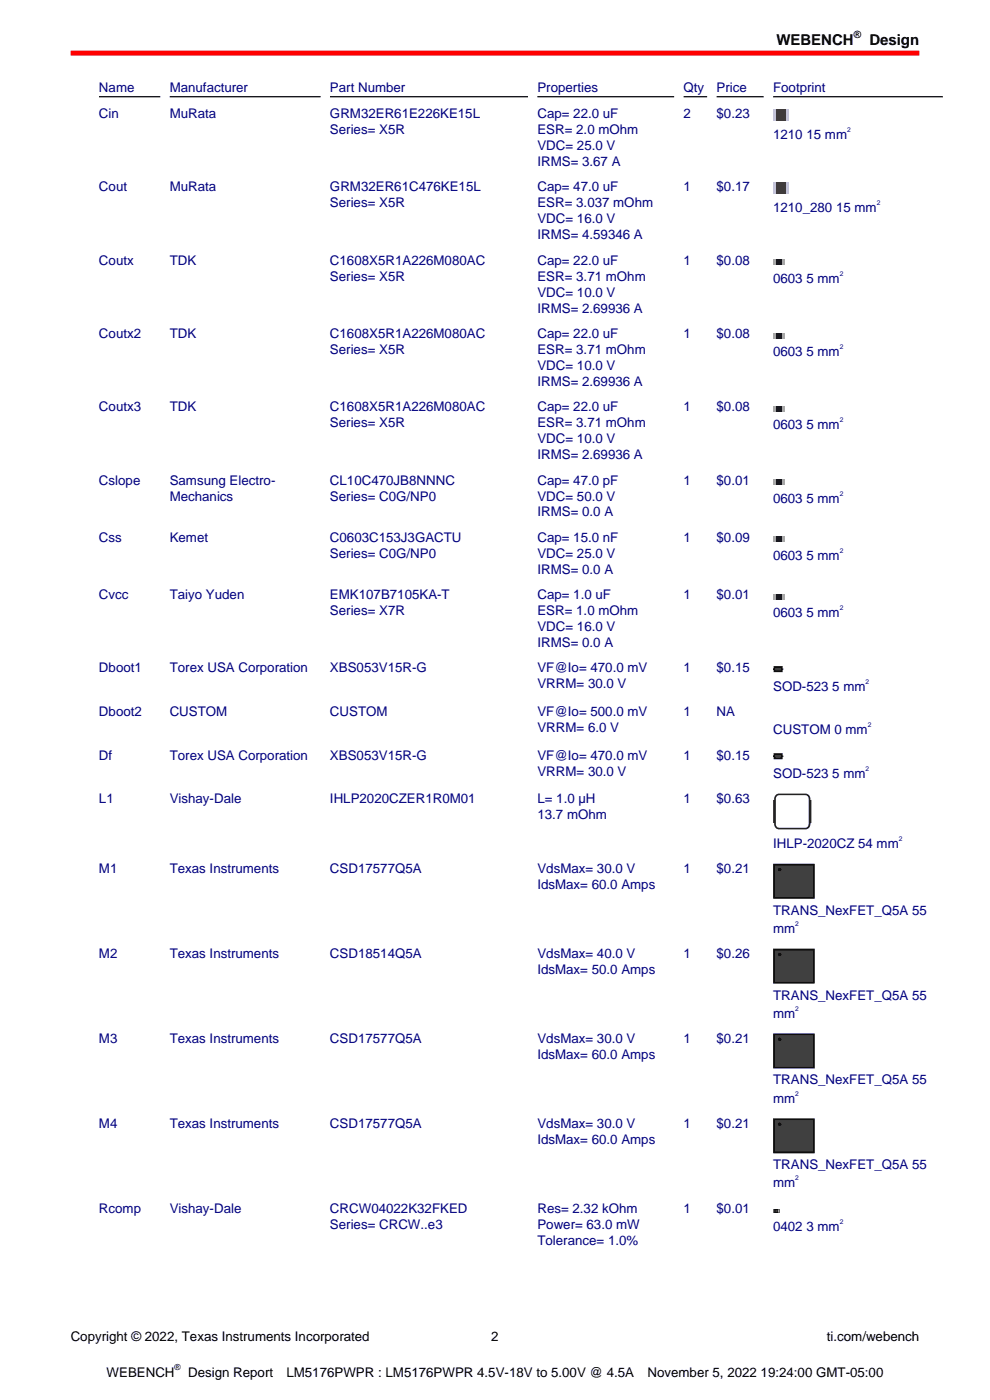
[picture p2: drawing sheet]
<svg xmlns="http://www.w3.org/2000/svg" width="210mm" height="297mm" viewBox="0 0 210 297" stroke-linecap="round" stroke-linejoin="round" font-family="sans-serif">
<defs><g id="words">
<g font-size="3.2">
<text x="164.7" y="9.6">WEBENCH</text>
<text x="184.4" y="9.6">Design</text>
</g>
<g font-size="2.8" fill="#000080">
<text x="21" y="19.4">Name</text>
<text x="36" y="19.4">Manufacturer</text>
<text x="70" y="19.4">Part Number</text>
<text x="114" y="19.4">Properties</text>
<text x="145" y="19.4">Qty</text>
<text x="152" y="19.4">Price</text>
<text x="164" y="19.4">Footprint</text>
<text x="21" y="25.1">Cin</text>
<text x="36" y="25.1">MuRata</text>
<text x="70" y="25.1">GRM32ER61E226KE15L</text>
<text x="70" y="28.5">Series= X5R</text>
<text x="114" y="25.1">Cap= 22.0 uF</text>
<text x="114" y="28.5">ESR= 2.0 mOhm</text>
<text x="145" y="25.1">2</text>
<text x="152" y="25.1">$0.23</text>
<text x="164" y="29.4">1210 15 mm</text>
<text x="114" y="31.8">VDC= 25.0 V</text>
<text x="114" y="35.2">IRMS= 3.67 A</text>
<text x="21" y="40.6">Cout</text>
<text x="36" y="40.6">MuRata</text>
<text x="70" y="40.6">GRM32ER61C476KE15L</text>
<text x="114" y="40.6">Cap= 47.0 uF</text>
<text x="145" y="40.6">1</text>
<text x="152" y="40.6">$0.17</text>
<text x="70" y="44">Series= X5R</text>
<text x="114" y="44">ESR= 3.037 mOhm</text>
<text x="114" y="47.4">VDC= 16.0 V</text>
<text x="164" y="44.9">1210_280 15 mm</text>
<text x="114" y="50.8">IRMS= 4.59346 A</text>
<text x="21" y="56.2">Coutx</text>
<text x="36" y="56.2">TDK</text>
<text x="70" y="56.2">C1608X5R1A226M080AC</text>
<text x="70" y="59.5">Series= X5R</text>
<text x="114" y="56.2">Cap= 22.0 uF</text>
<text x="114" y="59.5">ESR= 3.71 mOhm</text>
<text x="145" y="56.2">1</text>
<text x="152" y="56.2">$0.08</text>
<text x="114" y="62.9">VDC= 10.0 V</text>
<text x="164" y="60">0603 5 mm</text>
<text x="21" y="71.7">Coutx2</text>
<text x="36" y="71.7">TDK</text>
<text x="70" y="71.7">C1608X5R1A226M080AC</text>
<text x="114" y="66.3">IRMS= 2.69936 A</text>
<text x="114" y="71.7">Cap= 22.0 uF</text>
<text x="145" y="71.7">1</text>
<text x="152" y="71.7">$0.08</text>
<text x="70" y="75.1">Series= X5R</text>
<text x="114" y="75.1">ESR= 3.71 mOhm</text>
<text x="164" y="75.6">0603 5 mm</text>
<text x="114" y="78.5">VDC= 10.0 V</text>
<text x="114" y="81.9">IRMS= 2.69936 A</text>
<text x="21" y="87.2">Coutx3</text>
<text x="36" y="87.2">TDK</text>
<text x="70" y="87.2">C1608X5R1A226M080AC</text>
<text x="114" y="87.2">Cap= 22.0 uF</text>
<text x="145" y="87.2">1</text>
<text x="152" y="87.2">$0.08</text>
<text x="70" y="90.6">Series= X5R</text>
<text x="114" y="90.6">ESR= 3.71 mOhm</text>
<text x="114" y="94">VDC= 10.0 V</text>
<text x="164" y="91.1">0603 5 mm</text>
<text x="114" y="97.4">IRMS= 2.69936 A</text>
<text x="21" y="102.8">Cslope</text>
<text x="36" y="102.8">Samsung Electro-</text>
<text x="36" y="106.2">Mechanics</text>
<text x="70" y="102.8">CL10C470JB8NNNC</text>
<text x="70" y="106.2">Series= C0G/NP0</text>
<text x="114" y="102.8">Cap= 47.0 pF</text>
<text x="114" y="106.2">VDC= 50.0 V</text>
<text x="145" y="102.8">1</text>
<text x="152" y="102.8">$0.01</text>
<text x="164" y="106.6">0603 5 mm</text>
<text x="114" y="109.6">IRMS= 0.0 A</text>
<text x="21" y="115">Css</text>
<text x="36" y="115">Kemet</text>
<text x="70" y="115">C0603C153J3GACTU</text>
<text x="70" y="118.3">Series= C0G/NP0</text>
<text x="114" y="115">Cap= 15.0 nF</text>
<text x="114" y="118.3">VDC= 25.0 V</text>
<text x="145" y="115">1</text>
<text x="152" y="115">$0.09</text>
<text x="164" y="118.8">0603 5 mm</text>
<text x="114" y="121.7">IRMS= 0.0 A</text>
<text x="21" y="127.1">Cvcc</text>
<text x="36" y="127.1">Taiyo Yuden</text>
<text x="70" y="127.1">EMK107B7105KA-T</text>
<text x="70" y="130.5">Series= X7R</text>
<text x="114" y="127.1">Cap= 1.0 uF</text>
<text x="114" y="130.5">ESR= 1.0 mOhm</text>
<text x="145" y="127.1">1</text>
<text x="152" y="127.1">$0.01</text>
<text x="164" y="131">0603 5 mm</text>
<text x="114" y="133.9">VDC= 16.0 V</text>
<text x="114" y="137.3">IRMS= 0.0 A</text>
<text x="21" y="142.7">Dboot1</text>
<text x="36" y="142.7">Torex USA Corporation</text>
<text x="70" y="142.7">XBS053V15R-G</text>
<text x="114" y="142.7">VF@Io= 470.0 mV</text>
<text x="145" y="142.7">1</text>
<text x="152" y="142.7">$0.15</text>
<text x="114" y="146">VRRM= 30.0 V</text>
<text x="164" y="146.5">SOD-523 5 mm</text>
<text x="21" y="151.9">Dboot2</text>
<text x="36" y="151.9">CUSTOM</text>
<text x="70" y="151.9">CUSTOM</text>
<text x="114" y="151.9">VF@Io= 500.0 mV</text>
<text x="114" y="155.3">VRRM= 6.0 V</text>
<text x="145" y="151.9">1</text>
<text x="152" y="151.9">NA</text>
<text x="164" y="155.7">CUSTOM 0 mm</text>
<text x="21" y="161.1">Df</text>
<text x="36" y="161.1">Torex USA Corporation</text>
<text x="70" y="161.1">XBS053V15R-G</text>
<text x="114" y="161.1">VF@Io= 470.0 mV</text>
<text x="145" y="161.1">1</text>
<text x="152" y="161.1">$0.15</text>
<text x="114" y="164.5">VRRM= 30.0 V</text>
<text x="164" y="165">SOD-523 5 mm</text>
<text x="21" y="170.4">L1</text>
<text x="36" y="170.4">Vishay-Dale</text>
<text x="70" y="170.4">IHLP2020CZER1R0M01</text>
<text x="114" y="170.4">L= 1.0 µH</text>
<text x="114" y="173.8">13.7 mOhm</text>
<text x="145" y="170.4">1</text>
<text x="152" y="170.4">$0.63</text>
<text x="164" y="179.9">IHLP-2020CZ 54 mm</text>
<text x="21" y="185.3">M1</text>
<text x="36" y="185.3">Texas Instruments</text>
<text x="70" y="185.3">CSD17577Q5A</text>
<text x="114" y="185.3">VdsMax= 30.0 V</text>
<text x="145" y="185.3">1</text>
<text x="152" y="185.3">$0.21</text>
<text x="114" y="188.7">IdsMax= 60.0 Amps</text>
<text x="164" y="194">TRANS_NexFET_Q5A 55</text>
<text x="164" y="197.9">mm</text>
<text x="21" y="203.3">M2</text>
<text x="36" y="203.3">Texas Instruments</text>
<text x="70" y="203.3">CSD18514Q5A</text>
<text x="114" y="203.3">VdsMax= 40.0 V</text>
<text x="145" y="203.3">1</text>
<text x="152" y="203.3">$0.26</text>
<text x="114" y="206.7">IdsMax= 50.0 Amps</text>
<text x="164" y="212">TRANS_NexFET_Q5A 55</text>
<text x="164" y="215.9">mm</text>
<text x="21" y="221.3">M3</text>
<text x="36" y="221.3">Texas Instruments</text>
<text x="70" y="221.3">CSD17577Q5A</text>
<text x="114" y="221.3">VdsMax= 30.0 V</text>
<text x="145" y="221.3">1</text>
<text x="152" y="221.3">$0.21</text>
<text x="114" y="224.7">IdsMax= 60.0 Amps</text>
<text x="164" y="230">TRANS_NexFET_Q5A 55</text>
<text x="164" y="233.9">mm</text>
<text x="21" y="239.3">M4</text>
<text x="36" y="239.3">Texas Instruments</text>
<text x="70" y="239.3">CSD17577Q5A</text>
<text x="114" y="239.3">VdsMax= 30.0 V</text>
<text x="145" y="239.3">1</text>
<text x="152" y="239.3">$0.21</text>
<text x="114" y="242.7">IdsMax= 60.0 Amps</text>
<text x="164" y="248">TRANS_NexFET_Q5A 55</text>
<text x="164" y="251.9">mm</text>
<text x="21" y="257.3">Rcomp</text>
<text x="36" y="257.3">Vishay-Dale</text>
<text x="70" y="257.3">CRCW04022K32FKED</text>
<text x="114" y="257.3">Res= 2.32 kOhm</text>
<text x="145" y="257.3">1</text>
<text x="152" y="257.3">$0.01</text>
<text x="70" y="260.7">Series= CRCW..e3</text>
<text x="114" y="260.7">Power= 63.0 mW</text>
<text x="164" y="261.1">0402 3 mm</text>
<text x="114" y="264.1">Tolerance= 1.0%</text>
</g>
<g font-size="2.8">
<text x="15" y="284.4">Copyright © 2022, Texas Instruments Incorporated</text>
<text x="104.2" y="284.4">2</text>
<text x="175.4" y="284.4">ti.com/webench</text>
<text x="22.6" y="292">WEBENCH</text>
<text x="39.9" y="292">Design Report</text>
<text x="60.8" y="292">LM5176PWPR : LM5176PWPR 4.5V-18V to 5.00V @ 4.5A</text>
<text x="137.4" y="292">November 5, 2022 19:24:00 GMT-05:00</text>
</g>
<text font-size="2.1" x="181.1" y="8">®</text>
<text font-size="1.8" x="37" y="290.6">®</text>
<g font-size="1.4" fill="#000080">
<text x="179.7" y="27.9">2</text>
<text x="186" y="43.5">2</text>
<text x="178.1" y="58.5">2</text>
<text x="178.1" y="74.1">2</text>
<text x="178.1" y="89.6">2</text>
<text x="178.1" y="105.2">2</text>
<text x="178.1" y="117.3">2</text>
<text x="178.1" y="129.5">2</text>
<text x="183.6" y="145">2</text>
<text x="184.1" y="154.3">2</text>
<text x="183.6" y="163.5">2</text>
<text x="190.7" y="178.4">2</text>
<text x="168.7" y="196.4">2</text>
<text x="168.7" y="214.4">2</text>
<text x="168.7" y="232.4">2</text>
<text x="168.7" y="250.4">2</text>
<text x="178.1" y="259.7">2</text>
</g>
</g></defs>
<path d="M15 11.3h180" fill="none" stroke="#f00" stroke-width="1.1" stroke-linecap="butt"/>
<path d="M16 20.5h3" fill="none" stroke="#fff" stroke-width=".26"/>
<path d="M21 20.5h13M36 20.5h32M70 20.5h42M114 20.5h29M145 20.5h5M152 20.5h10M164 20.5h36" fill="none" stroke="#000" stroke-width=".26"/>
<path d="M164 23h3.2v2.6h-3.2z" fill="#cbcbcb"/>
<path d="M164.6 23h2v2.6h-2z" fill="#363636"/>
<path d="M164 38.6h3.2v2.5h-3.2z" fill="#cbcbcb"/>
<path d="M164.6 38.6h2v2.5h-2z" fill="#363636"/>
<path d="M164 55h2.4v1.2h-2.4z" fill="#b3b3b3"/>
<path d="M164.6 55h1.2v1.2h-1.2z" fill="#1a1a1a"/>
<path d="M164 70.6h2.4v1.2h-2.4z" fill="#b3b3b3"/>
<path d="M164.6 70.6h1.2v1.2h-1.2z" fill="#1a1a1a"/>
<path d="M164 86.1h2.4v1.2h-2.4z" fill="#b3b3b3"/>
<path d="M164.6 86.1h1.2v1.2h-1.2z" fill="#1a1a1a"/>
<path d="M164 101.7h2.4v1.2h-2.4z" fill="#b3b3b3"/>
<path d="M164.6 101.7h1.2v1.2h-1.2z" fill="#1a1a1a"/>
<path d="M164 113.8h2.4v1.2h-2.4z" fill="#b3b3b3"/>
<path d="M164.6 113.8h1.2v1.2h-1.2z" fill="#1a1a1a"/>
<path d="M164 126h2.4v1.2h-2.4z" fill="#b3b3b3"/>
<path d="M164.6 126h1.2v1.2h-1.2z" fill="#1a1a1a"/>
<path d="M164.3 141.5h1.5v.9h-1.5z" fill="#4d4d4d"/>
<path d="M164.3 141.5h1.5v.9h-1.5z" fill="none" stroke="#000" stroke-width=".34"/>
<path d="M164.1 141.8v.3M166 141.8v.3" fill="none" stroke="#000" stroke-width=".21"/>
<path d="M164.3 160h1.5v.9h-1.5z" fill="#4d4d4d"/>
<path d="M164.3 160h1.5v.9h-1.5z" fill="none" stroke="#000" stroke-width=".34"/>
<path d="M164.1 160.3v.3M166 160.3v.3" fill="none" stroke="#000" stroke-width=".21"/>
<path d="M164.2 169.9h7.7v4.5h-7.7z" fill="#fff"/>
<path d="M164.2 169.9h7.7v4.5h-7.7z" fill="none" stroke="#231f20" stroke-width=".35"/>
<path d="M164.7 168.8l.6-.3h5.5a.91 .91 0 0 1 .9 .9v5.5a.91 .91 0 0 1-.9 .9h-5.5a.91 .91 0 0 1-.9-.9v-5.5z" fill="#fff"/>
<path d="M164.7 168.8l.6-.3h5.5a.91 .91 0 0 1 .9 .9v5.5a.91 .91 0 0 1-.9 .9h-5.5a.91 .91 0 0 1-.9-.9v-5.5z" fill="none" stroke="#231f20" stroke-width=".35"/>
<path d="M164.2 183.4h8.4v7.1h-8.4z" fill="#404040"/>
<g fill="none" stroke="#000" stroke-width=".35">
<path d="M164.2 183.4h8.4v7.1h-8.4z"/>
<circle cx="165.4" cy="184.5" r=".18"/>
</g>
<path d="M164.2 201.4h8.4v7.1h-8.4z" fill="#404040"/>
<g fill="none" stroke="#000" stroke-width=".35">
<path d="M164.2 201.4h8.4v7.1h-8.4z"/>
<circle cx="165.4" cy="202.5" r=".18"/>
</g>
<path d="M164.2 219.4h8.4v7.1h-8.4z" fill="#404040"/>
<g fill="none" stroke="#000" stroke-width=".35">
<path d="M164.2 219.4h8.4v7.1h-8.4z"/>
<circle cx="165.4" cy="220.5" r=".18"/>
</g>
<path d="M164.2 237.4h8.4v7.1h-8.4z" fill="#404040"/>
<g fill="none" stroke="#000" stroke-width=".35">
<path d="M164.2 237.4h8.4v7.1h-8.4z"/>
<circle cx="165.4" cy="238.5" r=".18"/>
</g>
<path d="M164 256.6h1.4v.7h-1.4z" fill="#cbcbcb"/>
<path d="M164.4 256.6h.7v.7h-.7z" fill="#363636"/>
<g fill="#000">
<path d="M164.4 256.7h.6v.5h-.6zM164.4 256.6v.7h.7v-.7z"/>
<path d="M164.1 256.7h1.2v.5h-1.2zM164 256.6v.7h1.4v-.7z"/>
</g>
<use href="#words"/>
</svg>
